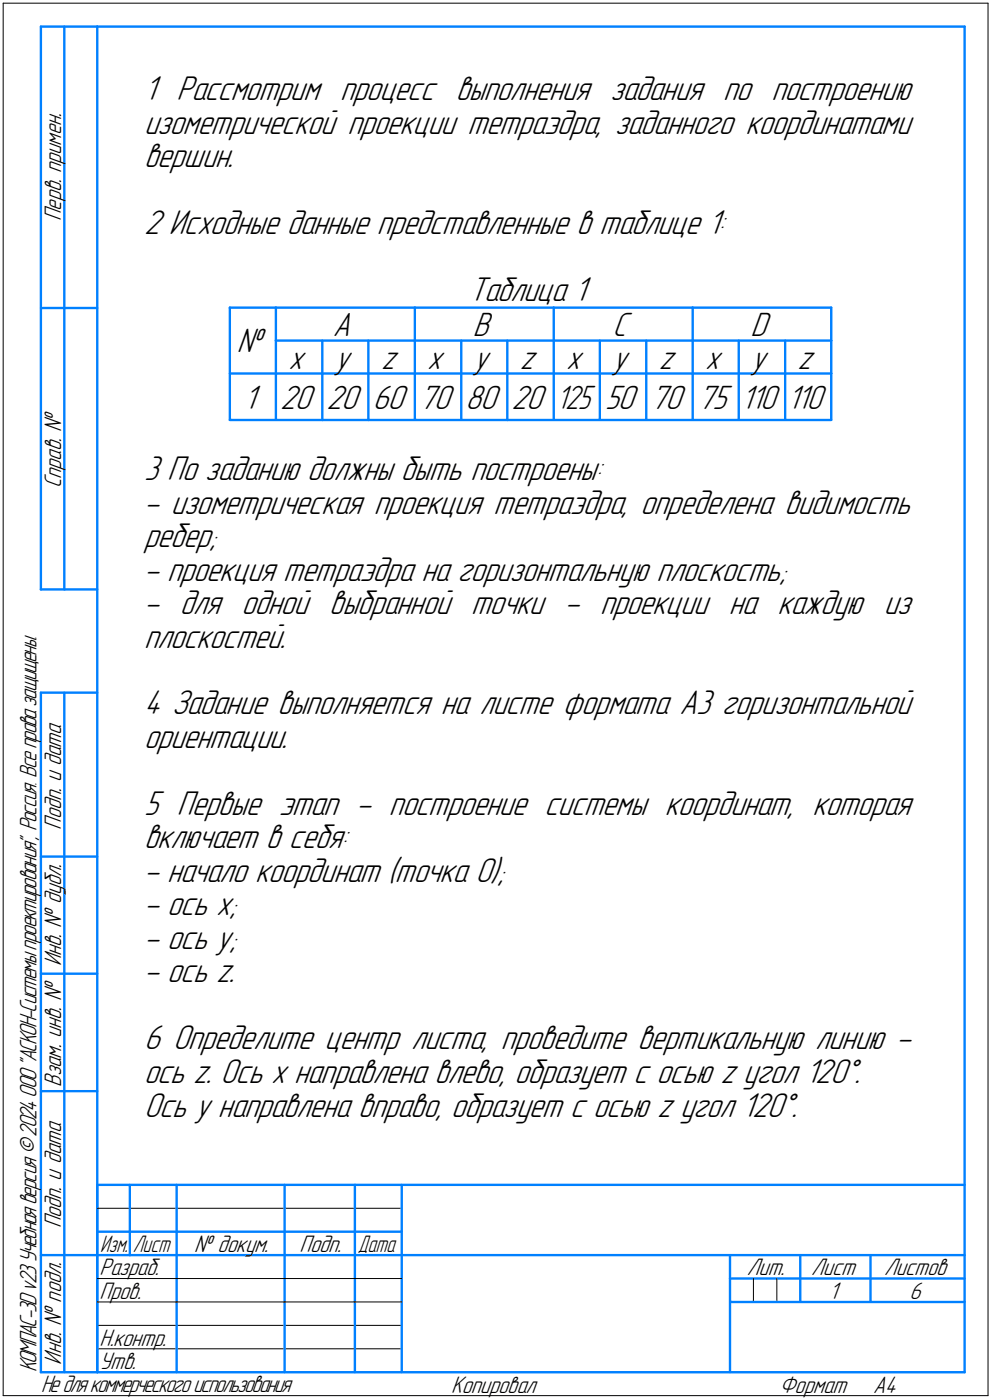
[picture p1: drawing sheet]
<svg xmlns="http://www.w3.org/2000/svg" width="212mm" height="299mm" viewBox="0 0 212 299" stroke-linecap="round" stroke-linejoin="round" font-family="sans-serif">
<defs><g id="words">
<g font-size="7.8">
<text x="30.7" y="21.4">1 Рассмотрим процесс выполнения задания по построению</text>
<text x="30.7" y="28.5">изометрической проекции тетраэдра, заданного координатами</text>
<text x="30.7" y="35.6">вершин.</text>
<text x="30.7" y="49.9">2 Исходные данные представленные в таблице 1:</text>
<text x="100.1" y="64.2">Таблица 1</text>
<text x="30.7" y="102.4">3 По заданию должны быть построены:</text>
<text x="30.7" y="109.6">- изометрическая проекция тетраэдра, определена видимость</text>
<text x="30.7" y="116.7">ребер;</text>
<text x="30.7" y="123.8">- проекция тетраэдра на горизонтальную плоскость;</text>
<text x="30.7" y="131">- для одной выбранной точки - проекции на каждую из</text>
<text x="30.7" y="138.1">плоскостей.</text>
<text x="30.7" y="152.4">4 Задание выполняется на листе формата А3 горизонтальной</text>
<text x="30.7" y="159.5">ориентации.</text>
<text x="30.7" y="173.8">5 Первые этап - построение системы координат, которая</text>
<text x="30.7" y="180.9">включает в себя:</text>
<text x="30.7" y="188.1">- начало координат (точка О);</text>
<text x="30.7" y="195.2">- ось х;</text>
<text x="30.7" y="202.3">- ось y;</text>
<text x="30.7" y="209.5">- ось z.</text>
<text x="30.7" y="223.7">6 Определите центр листа, проведите вертикальную линию -</text>
<text x="30.7" y="231">ось z. Ось x направлена влево, образует с осью z угол 120°.</text>
<text x="30.7" y="238.2">Ось y направлена вправо, образует с осью z угол 120°.</text>
</g>
<g font-size="7.7">
<text x="71" y="71.6">A</text>
<text x="100.8" y="71.6">B</text>
<text x="130.6" y="71.6">C</text>
<text x="160.1" y="71.6">D</text>
<text x="50.5" y="75.2">№</text>
<text x="61.5" y="78.7">x</text>
<text x="71.4" y="78.7">y</text>
<text x="81.3" y="78.7">z</text>
<text x="91.1" y="78.7">x</text>
<text x="101" y="78.7">y</text>
<text x="110.9" y="78.7">z</text>
<text x="120.8" y="78.7">x</text>
<text x="130.6" y="78.7">y</text>
<text x="140.5" y="78.7">z</text>
<text x="150.4" y="78.7">x</text>
<text x="160.2" y="78.7">y</text>
<text x="170.1" y="78.7">z</text>
<text x="52" y="87.1">1</text>
<text x="59.8" y="87.1">20</text>
<text x="69.6" y="87.1">20</text>
<text x="79.5" y="87.1">60</text>
<text x="89.4" y="87.1">70</text>
<text x="99.3" y="87.1">80</text>
<text x="109.1" y="87.1">20</text>
<text x="129.1" y="87.1">50</text>
<text x="138.7" y="87.1">70</text>
<text x="148.8" y="87.1">75</text>
</g>
<g font-size="7.6">
<text x="118.7" y="87.1">125</text>
<text x="158.1" y="87.1">110</text>
<text x="168" y="87.1">110</text>
</g>
<g font-size="5.4">
<text x="13" y="47.1" transform="rotate(-90 13 47.1)">Перв. примен.</text>
<text x="13" y="104.1" transform="rotate(-90 13 104.1)">Справ. №</text>
<text x="13" y="177" transform="rotate(-90 13 177)">Подп. и дата</text>
<text x="13" y="206.1" transform="rotate(-90 13 206.1)">Инв. № дубл.</text>
<text x="13" y="231.8" transform="rotate(-90 13 231.8)">Взам. инв. №</text>
<text x="13" y="262" transform="rotate(-90 13 262)">Подп. и дата</text>
<text x="41.4" y="267">№ докум.</text>
<text x="63.9" y="267">Подп.</text>
<text x="21.2" y="272">Разраб.</text>
<text x="159.3" y="272">Лит.</text>
<text x="173" y="272">Лист</text>
<text x="188.6" y="272">Листов</text>
<text x="21.2" y="277">Пров.</text>
<text x="176.9" y="277">1</text>
<text x="194" y="277">6</text>
<text x="21.2" y="287">Н.контр.</text>
<text x="7.7" y="292.8" transform="rotate(-90 7.7 292.8)">КОМПАС-3Dv23Учебнаяверсия©2024ООО&quot;АСКОН-Системыпроектирования&quot;, Россия. Всеправазащищены.</text>
<text x="13" y="291.1" transform="rotate(-90 13 291.1)">Инв. № подл.</text>
<text x="21.2" y="292">Утв.</text>
<text x="8.8" y="297">Недлякоммерческогоиспользования</text>
<text x="96.3" y="297">Копировал</text>
<text x="166.2" y="297">Формат</text>
<text x="186.3" y="297">A4</text>
</g>
<g font-size="5.3">
<text x="21.4" y="267">Изм.</text>
<text x="28.4" y="267">Лист</text>
<text x="76.4" y="267">Дата</text>
</g>
</g></defs>
<g fill="none" stroke="#000" stroke-width=".21">
<path d="M.7 .7h210zM.7 .7v297zM210.7 .7v297zM20.7 257.7h65zM20.7 272.7h17zM20.7 277.7h17zM37.7 272.7h23zM37.7 277.7h23zM60.7 272.7h15zM60.7 277.7h15zM75.7 272.7h10zM75.7 277.7h10z"/>
<path d="M160.7 272.7v5zM165.7 272.7v5zM.7 297.7h210zM20.7 282.7h65zM20.7 287.7h65z"/>
</g>
<g fill="none" stroke="#0080ff" stroke-width=".51">
<path d="M8.7 5.7v120zM8.7 5.7h12zM13.7 5.7v120zM20.7 5.7h185zM20.7 5.7v287zM205.7 5.7v287zM8.7 65.7h12zM49 65.6h9.8zM49 79.7h9.8zM49 65.6v24zM58.8 79.7h118.5zM58.8 65.6h29.7z"/>
<path d="M58.8 72.6h29.7zM58.8 65.6v7zM58.8 79.7v9.9zM58.8 72.6v7.1zM68.7 79.7v9.9zM68.7 72.6v7.1zM78.6 79.7v9.9zM78.6 72.6v7.1zM88.5 65.6h29.6zM88.5 72.6h29.6zM88.5 79.7v9.9zM88.5 65.6v7z"/>
<path d="M88.5 72.6v7.1zM98.4 79.7v9.9zM98.4 72.6v7.1zM108.2 79.7v9.9zM108.2 72.6v7.1zM118.1 65.6h29.6zM118.1 72.6h29.6zM118.1 79.7v9.9zM118.1 65.6v7zM118.1 72.6v7.1zM127.9 79.7v9.9zM127.9 72.6v7.1z"/>
<path d="M137.8 79.7v9.9zM137.8 72.6v7.1zM147.7 65.6h29.6zM147.7 72.6h29.6zM147.7 79.7v9.9zM147.7 65.6v7zM147.7 72.6v7.1zM157.6 79.7v9.9zM157.6 72.6v7.1zM167.5 79.7v9.9zM167.5 72.6v7.1zM177.3 79.7v9.9z"/>
<path d="M177.3 72.6v7.1zM177.3 65.6v7zM49 89.6h9.8zM58.8 89.6h9.9zM68.7 89.6h9.9zM78.6 89.6h9.9zM88.5 89.6h9.9zM98.4 89.6h9.8zM108.2 89.6h9.9zM118.1 89.6h9.8zM127.9 89.6h9.9zM137.8 89.6h9.9z"/>
<path d="M147.7 89.6h9.9zM157.6 89.6h9.9zM167.5 89.6h9.8zM8.7 125.7h12zM8.7 147.7v145zM8.7 147.7h12zM13.7 147.7v145zM8.7 182.7h12zM8.7 207.7h12zM8.7 232.7h12zM20.7 252.7h185zM20.7 252.7v40z"/>
<path d="M27.7 252.7v15zM37.7 252.7v25zM60.7 252.7v25zM75.7 252.7v25zM85.7 252.7v40zM8.7 267.7h12zM20.7 262.7h7zM20.7 267.7h7zM27.7 262.7h10zM27.7 267.7h10zM37.7 277.7v15zM37.7 262.7h23z"/>
<path d="M37.7 267.7h23zM60.7 277.7v15zM60.7 262.7h15zM60.7 267.7h15zM75.7 277.7v15zM75.7 262.7h10zM75.7 267.7h10zM85.7 267.7h120zM155.7 267.7v25zM155.7 272.7h15zM155.7 277.7h5zM160.7 277.7h5z"/>
<path d="M165.7 277.7h5zM170.7 267.7v10zM170.7 272.7h35zM170.7 277.7h15zM185.7 267.7v10zM185.7 277.7h20zM8.7 292.7h12zM20.7 292.7h185z"/>
</g>
<use href="#words"/>
</svg>
